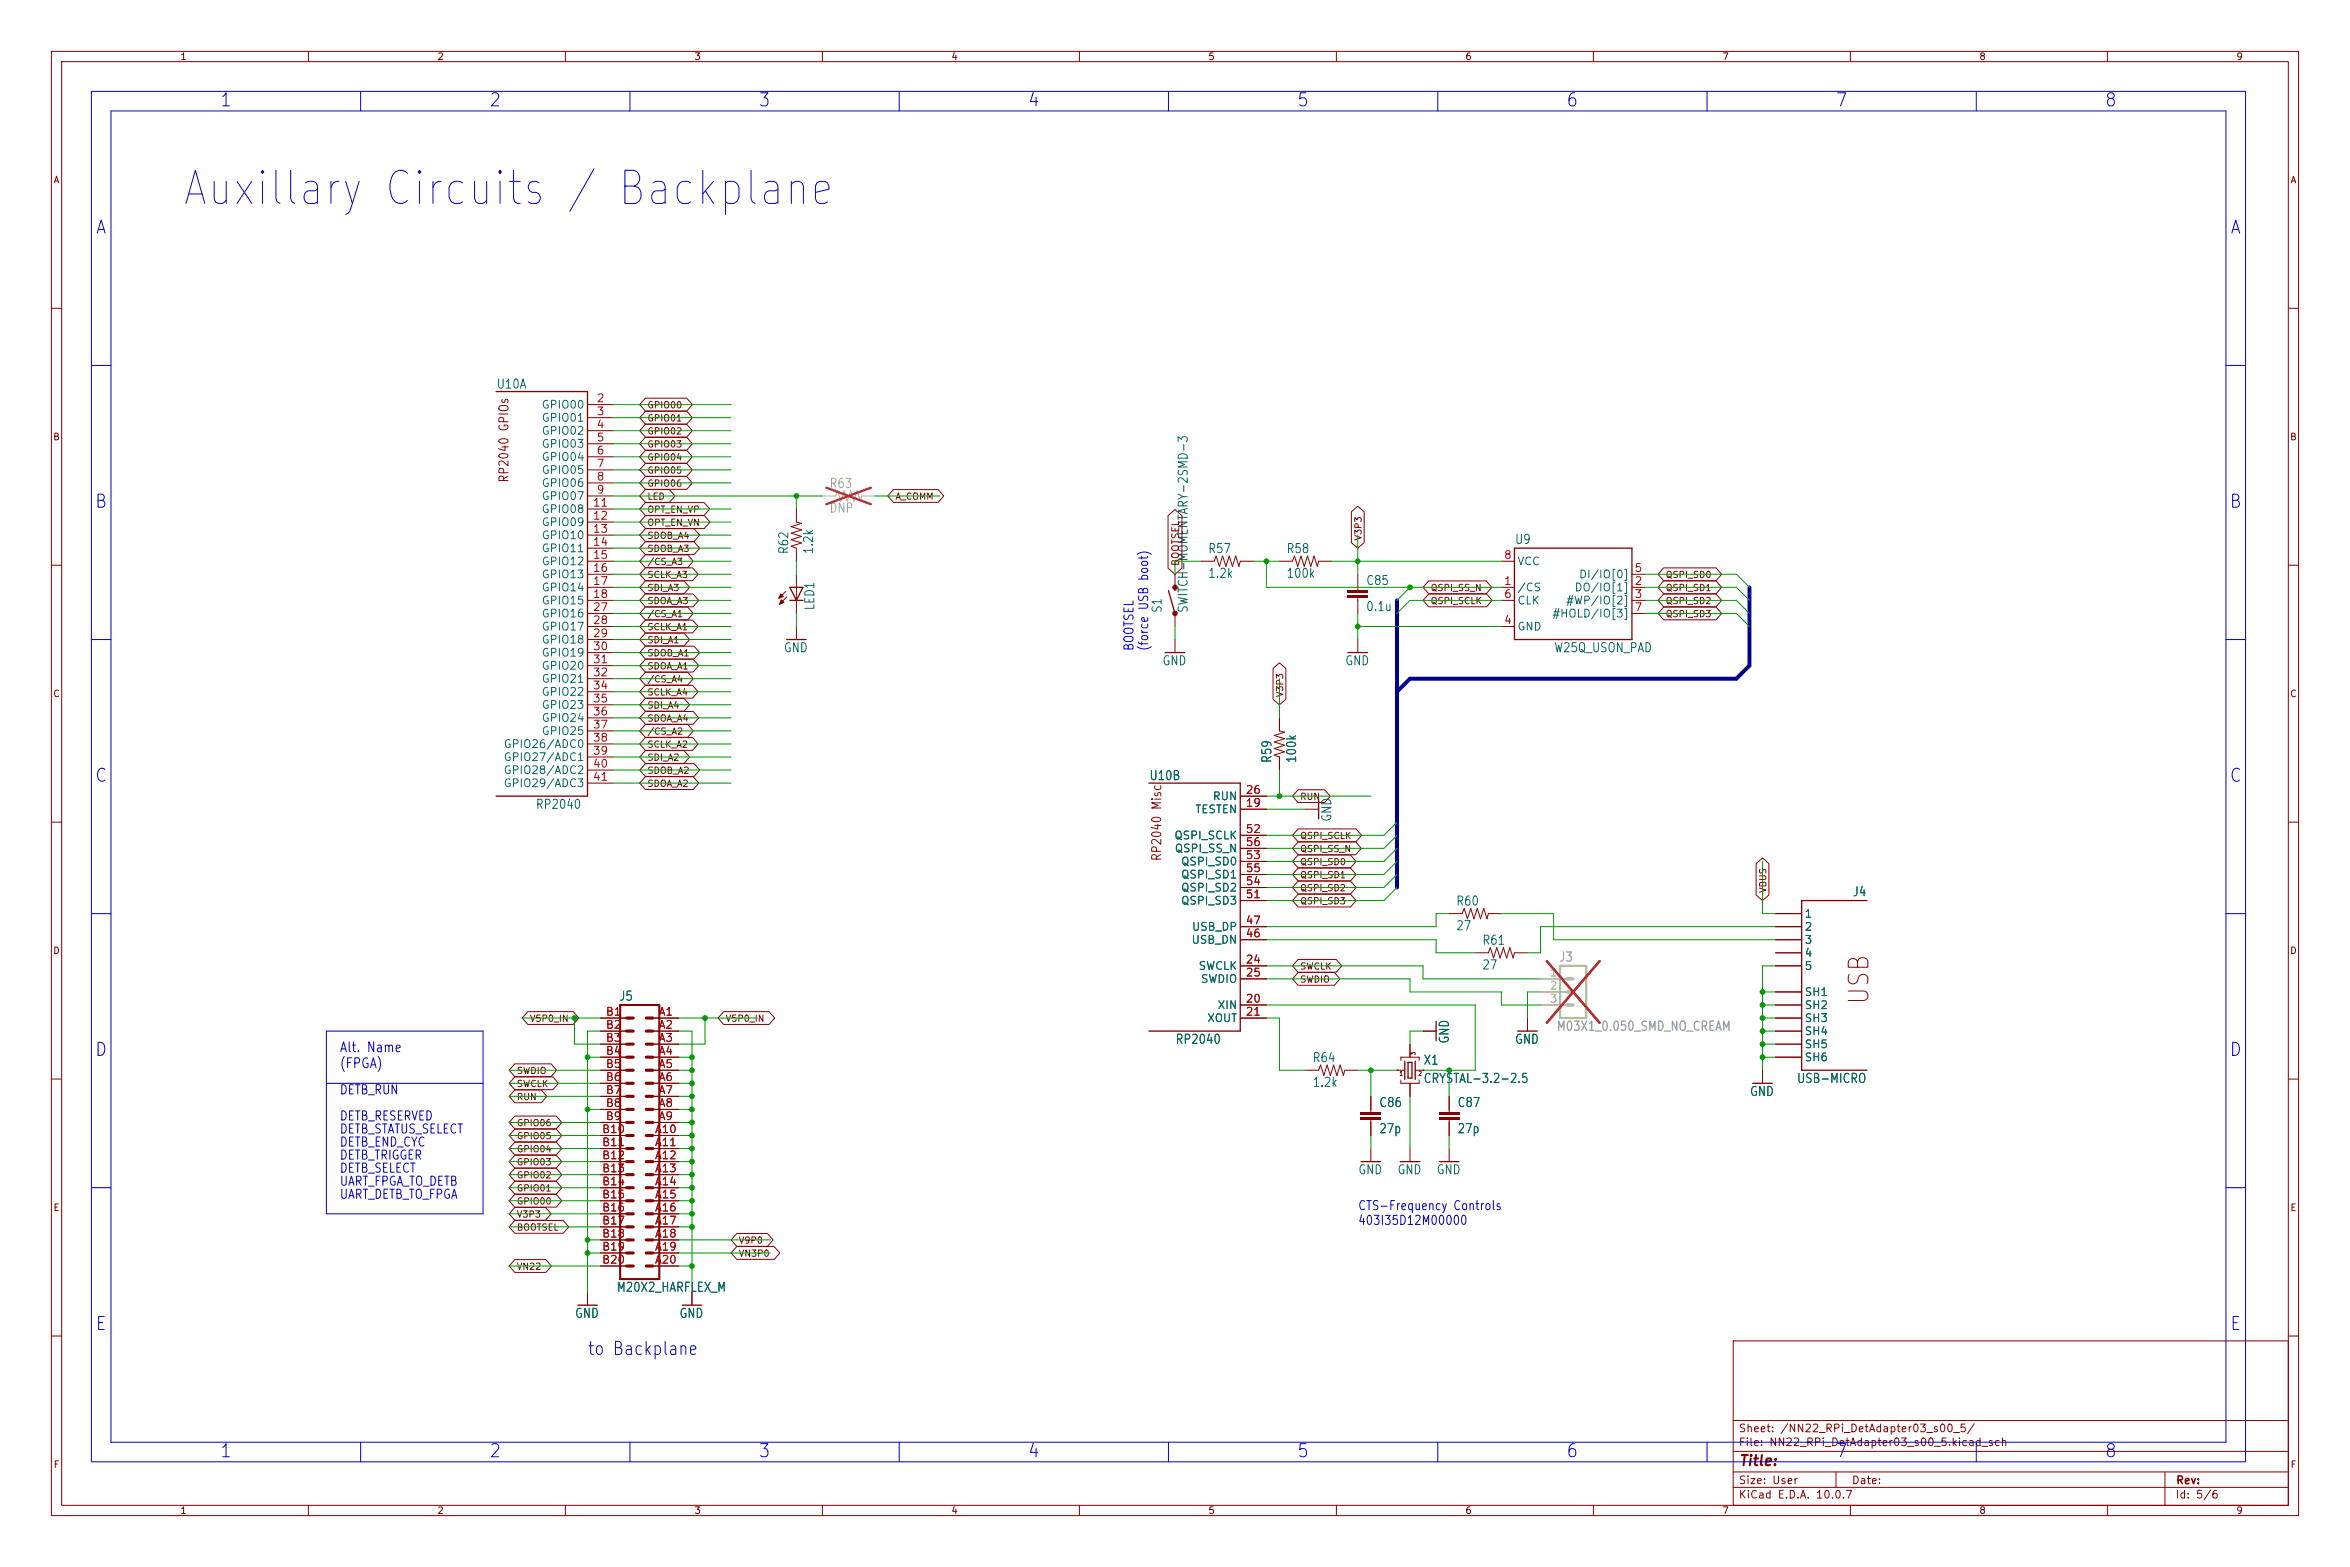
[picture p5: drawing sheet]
<svg xmlns="http://www.w3.org/2000/svg" width="457mm" height="305mm" viewBox="0 0 457 305" stroke-linecap="round" stroke-linejoin="round" font-family="sans-serif">
<defs><g id="words">
<text font-size="6.5" fill="#0000c2" x="35.1" y="41.5">Auxillary Circuits / Backplane</text>
<text font-size="3.8" fill="#840000" x="364.5" y="195.8" transform="rotate(-90 364.5 195.8)">USB</text>
<g font-size="2.5" fill="#0000c2">
<text x="42.7" y="21.4">1</text>
<text x="95" y="21.4">2</text>
<text x="147.4" y="21.4">3</text>
<text x="199.8" y="21.4">4</text>
<text x="252.2" y="21.4">5</text>
<text x="304.6" y="21.4">6</text>
<text x="357" y="21.4">7</text>
<text x="409.4" y="21.4">8</text>
<text x="18.5" y="46.1">A</text>
<text x="433.8" y="46.1">A</text>
<text x="18.3" y="99.5">B</text>
<text x="433.6" y="99.5">B</text>
<text x="18.3" y="152.8">C</text>
<text x="433.6" y="152.8">C</text>
<text x="18.3" y="206.2">D</text>
<text x="433.6" y="206.2">D</text>
<text x="18.4" y="259.5">E</text>
<text x="433.7" y="259.5">E</text>
<text x="114.2" y="264.4">to Backplane</text>
<text x="42.7" y="284.3">1</text>
<text x="95" y="284.3">2</text>
<text x="147.4" y="284.3">3</text>
<text x="199.8" y="284.3">4</text>
<text x="252.2" y="284.3">5</text>
<text x="304.6" y="284.3">6</text>
<text x="357" y="284.3">7</text>
<text x="409.4" y="284.3">8</text>
</g>
<text font-size="2" fill="#840000" x="338.2" y="285.8">Title:</text>
<g font-size="1.9" fill="#0000c2">
<text x="66" y="205.3">Alt. Name</text>
<text x="66" y="208.4">(FPGA)</text>
</g>
<g font-size="1.8" fill="#006464">
<text x="96.5" y="76.1">U10A</text>
<text x="153.8" y="108" transform="rotate(-90 153.8 108)">R62</text>
<text x="158.6" y="108" transform="rotate(-90 158.6 108)">1.2k</text>
<text x="294.6" y="106.3">U9</text>
<text x="234.9" y="108.1">R57</text>
<text x="234.9" y="112.9">1.2k</text>
<text x="250.2" y="108.1">R58</text>
<text x="250.2" y="112.9">100k</text>
<text x="158.9" y="118.9" transform="rotate(-90 158.9 118.9)">LED1</text>
<text x="226.4" y="119.4" transform="rotate(-90 226.4 119.4)">S1</text>
<text x="231.5" y="119.4" transform="rotate(-90 231.5 119.4)">SWITCH-MOMENTARY-2SMD-3</text>
<text x="265.7" y="114.3">C85</text>
<text x="265.7" y="119.4">0.1u</text>
<text x="152.4" y="127.4">GND</text>
<text x="226" y="129.9">GND</text>
<text x="261.6" y="129.9">GND</text>
<text x="302.2" y="127.4">W25Q_USON_PAD</text>
<text x="247.8" y="148.6" transform="rotate(-90 247.8 148.6)">R59</text>
<text x="252.6" y="148.6" transform="rotate(-90 252.6 148.6)">100k</text>
<text x="223.5" y="152.3">U10B</text>
<text x="104.1" y="157.9">RP2040</text>
<text x="259.5" y="160" transform="rotate(-90 259.5 160)">GND</text>
<text x="283.2" y="176.7">R60</text>
<text x="360.3" y="174.9">J4</text>
<text x="283.2" y="181.5">27</text>
<text x="288.3" y="184.3">R61</text>
<text x="288.3" y="189.1">27</text>
<text x="120.4" y="195.2">J5</text>
<text x="228.6" y="203.6">RP2040</text>
<text x="282.3" y="203.2" transform="rotate(-90 282.3 203.2)">GND</text>
<text x="294.6" y="203.6">GND</text>
<text x="255.3" y="207.2">R64</text>
<text x="276.8" y="207.6">X1</text>
<text x="255.3" y="212">1.2k</text>
<text x="268.2" y="215.9">C86</text>
<text x="276.8" y="211.2">CRYSTAL-3.2-2.5</text>
<text x="283.4" y="215.9">C87</text>
<text x="340.3" y="213.7">GND</text>
<text x="349.5" y="211.2">USB-MICRO</text>
<text x="268.2" y="221">27p</text>
<text x="283.4" y="221">27p</text>
<text x="264.1" y="229">GND</text>
<text x="271.8" y="229">GND</text>
<text x="279.4" y="229">GND</text>
<text x="119.9" y="251.8">M20X2_HARFLEX_M</text>
<text x="111.7" y="256.9">GND</text>
<text x="132.1" y="256.9">GND</text>
</g>
<g font-size="1.8" fill="#840000">
<text x="99.4" y="94" transform="rotate(-90 99.4 94)">RP2040 GPIOs</text>
<text x="226.4" y="167.7" transform="rotate(-90 226.4 167.7)">RP2040 Misc</text>
</g>
<g font-size="1.8" fill="#989898">
<text x="161.3" y="95.4">R63</text>
<text x="161.3" y="100.2">DNP</text>
<text x="303.3" y="187.6">J3</text>
<text x="302.7" y="201">M03X1_0.050_SMD_NO_CREAM</text>
</g>
<g font-size="1.8" fill="#0000c2">
<text x="221" y="126.8" transform="rotate(-90 221 126.8)">BOOTSEL</text>
<text x="223.8" y="126.8" transform="rotate(-90 223.8 126.8)">(force USB boot)</text>
<text x="66" y="213.4">DETB_RUN</text>
<text x="66" y="218.5">DETB_RESERVED</text>
<text x="66" y="221">DETB_STATUS_SELECT</text>
<text x="66" y="226.1">DETB_TRIGGER</text>
<text x="66" y="223.6">DETB_END_CYC</text>
<text x="66" y="233.7">UART_DETB_TO_FPGA</text>
<text x="66" y="228.7">DETB_SELECT</text>
<text x="66" y="231.2">UART_FPGA_TO_DETB</text>
<text x="264.1" y="236">CTS-Frequency Controls</text>
<text x="264.1" y="238.8">403I35D12M00000</text>
</g>
<g font-size="1.5" fill="#006464">
<text x="105.3" y="79.9">GPIO00</text>
<text x="105.3" y="82.4">GPIO01</text>
<text x="105.3" y="85">GPIO02</text>
<text x="105.3" y="87.5">GPIO03</text>
<text x="105.3" y="90.1">GPIO04</text>
<text x="105.3" y="92.6">GPIO05</text>
<text x="105.3" y="95.1">GPIO06</text>
<text x="105.3" y="97.7">GPIO07</text>
<text x="105.3" y="100.2">GPIO08</text>
<text x="105.3" y="102.8">GPIO09</text>
<text x="105.3" y="105.3">GPIO10</text>
<text x="105.3" y="107.8">GPIO11</text>
<text x="105.3" y="110.4">GPIO12</text>
<text x="105.3" y="112.9">GPIO13</text>
<text x="295.1" y="110.4">VCC</text>
<text x="307.1" y="112.9">DI/IO[0]</text>
<text x="105.3" y="115.5">GPIO14</text>
<text x="105.3" y="118">GPIO15</text>
<text x="295.1" y="115.5">/CS</text>
<text x="295.1" y="118">CLK</text>
<text x="304.5" y="118">#WP/IO[2]</text>
<text x="306.2" y="115.5">DO/IO[1]</text>
<text x="105.3" y="120.5">GPIO16</text>
<text x="105.3" y="123.1">GPIO17</text>
<text x="105.3" y="125.6">GPIO18</text>
<text x="295.1" y="123.1">GND</text>
<text x="301.9" y="120.5">#HOLD/IO[3]</text>
<text x="105.3" y="128.2">GPIO19</text>
<text x="105.3" y="130.7">GPIO20</text>
<text x="105.3" y="133.2">GPIO21</text>
<text x="105.3" y="135.8">GPIO22</text>
<text x="105.3" y="138.3">GPIO23</text>
<text x="105.3" y="140.9">GPIO24</text>
<text x="105.3" y="143.4">GPIO25</text>
<text x="97.9" y="145.9">GPIO26/ADC0</text>
<text x="97.9" y="148.5">GPIO27/ADC1</text>
<text x="97.9" y="151">GPIO28/ADC2</text>
<text x="97.9" y="153.6">GPIO29/ADC3</text>
<text x="232.4" y="158.6">TESTEN</text>
<text x="235.8" y="156.1">RUN</text>
<text x="228.3" y="163.7">QSPI_SCLK</text>
<text x="228.4" y="166.3">QSPI_SS_N</text>
<text x="229.7" y="168.8">QSPI_SD0</text>
<text x="229.7" y="173.9">QSPI_SD2</text>
<text x="229.7" y="171.3">QSPI_SD1</text>
<text x="229.7" y="176.4">QSPI_SD3</text>
<text x="351" y="179">1</text>
<text x="231.7" y="184">USB_DN</text>
<text x="231.8" y="181.5">USB_DP</text>
<text x="351" y="181.5">2</text>
<text x="351" y="184">3</text>
<text x="233.1" y="189.1">SWCLK</text>
<text x="233.5" y="191.7">SWDIO</text>
<text x="351" y="186.6">4</text>
<text x="351" y="189.1">5</text>
<text x="236.8" y="196.7">XIN</text>
<text x="351" y="194.2">SH1</text>
<text x="351" y="196.7">SH2</text>
<text x="234.7" y="199.3">XOUT</text>
<text x="351" y="199.3">SH3</text>
<text x="351" y="201.8">SH4</text>
<text x="351" y="204.4">SH5</text>
<text x="351" y="206.9">SH6</text>
</g>
<g font-size="1.5" fill="#a90000">
<text x="116" y="78.7">2</text>
<text x="116" y="81.2">3</text>
<text x="116" y="83.7">4</text>
<text x="116" y="86.3">5</text>
<text x="116" y="88.8">6</text>
<text x="116" y="91.4">7</text>
<text x="116" y="93.9">8</text>
<text x="115.2" y="99">11</text>
<text x="115.2" y="101.5">12</text>
<text x="116" y="96.4">9</text>
<text x="115.2" y="104.1">13</text>
<text x="115.2" y="106.6">14</text>
<text x="115.2" y="109.1">15</text>
<text x="115.2" y="111.7">16</text>
<text x="292.5" y="109.1">8</text>
<text x="317.9" y="111.7">5</text>
<text x="115.2" y="114.2">17</text>
<text x="115.2" y="116.8">18</text>
<text x="115.2" y="119.3">27</text>
<text x="292.5" y="114.2">1</text>
<text x="292.5" y="116.8">6</text>
<text x="317.9" y="114.2">2</text>
<text x="317.9" y="116.8">3</text>
<text x="317.9" y="119.3">7</text>
<text x="115.2" y="121.8">28</text>
<text x="115.2" y="124.4">29</text>
<text x="292.5" y="121.8">4</text>
<text x="115.2" y="126.9">30</text>
<text x="115.2" y="129.5">31</text>
<text x="115.2" y="132">32</text>
<text x="115.2" y="134.5">34</text>
<text x="115.2" y="137.1">35</text>
<text x="115.2" y="139.6">36</text>
<text x="115.2" y="142.2">37</text>
<text x="115.2" y="144.7">38</text>
<text x="115.2" y="147.2">39</text>
<text x="115.2" y="149.8">40</text>
<text x="115.2" y="152.3">41</text>
<text x="242.2" y="154.9">26</text>
<text x="242.2" y="157.4">19</text>
<text x="242.2" y="162.5">52</text>
<text x="242.2" y="167.6">53</text>
<text x="242.2" y="165">56</text>
<text x="242.2" y="172.6">54</text>
<text x="242.2" y="170.1">55</text>
<text x="242.2" y="175.2">51</text>
<text x="242.2" y="182.8">46</text>
<text x="242.2" y="180.3">47</text>
<text x="242.2" y="187.9">24</text>
<text x="242.2" y="190.4">25</text>
<text x="242.2" y="195.5">20</text>
<text x="117.7" y="198">B1</text>
<text x="117.7" y="200.6">B2</text>
<text x="117.7" y="203.1">B3</text>
<text x="128" y="198">A1</text>
<text x="128" y="200.6">A2</text>
<text x="128" y="203.1">A3</text>
<text x="242.2" y="198">21</text>
<text x="117.7" y="205.7">B4</text>
<text x="117.7" y="208.2">B5</text>
<text x="128" y="205.7">A4</text>
<text x="128" y="208.2">A5</text>
<text x="117.7" y="210.7">B6</text>
<text x="117.7" y="213.3">B7</text>
<text x="117.7" y="215.8">B8</text>
<text x="128" y="210.7">A6</text>
<text x="128" y="213.3">A7</text>
<text x="128" y="215.8">A8</text>
<text x="117" y="220.9">B10</text>
<text x="117.7" y="218.4">B9</text>
<text x="127.3" y="220.9">A10</text>
<text x="128" y="218.4">A9</text>
<text x="117" y="223.4">B11</text>
<text x="117" y="226">B12</text>
<text x="127.3" y="223.4">A11</text>
<text x="127.3" y="226">A12</text>
<text x="117" y="228.5">B13</text>
<text x="117" y="231.1">B14</text>
<text x="117" y="233.6">B15</text>
<text x="127.3" y="228.5">A13</text>
<text x="127.3" y="231.1">A14</text>
<text x="127.3" y="233.6">A15</text>
<text x="117" y="236.1">B16</text>
<text x="117" y="238.7">B17</text>
<text x="127.3" y="236.1">A16</text>
<text x="127.3" y="238.7">A17</text>
<text x="117" y="241.2">B18</text>
<text x="117" y="243.8">B19</text>
<text x="127.3" y="241.2">A18</text>
<text x="127.3" y="243.8">A19</text>
<text x="117" y="246.3">B20</text>
<text x="127.3" y="246.3">A20</text>
</g>
<g font-size="1.5" fill="#aaa">
<text x="301.4" y="190.4">1</text>
<text x="301.4" y="193">2</text>
<text x="301.4" y="195.5">3</text>
</g>
<g font-size="1.5" fill="#840000">
<text x="338.2" y="281.8">File: NN22_RPi_DetAdapter03_s00_5.kicad_sch</text>
<text x="338.2" y="279.1">Sheet: /NN22_RPi_DetAdapter03_s00_5/</text>
<text x="338.2" y="292">KiCad E.D.A. 10.0.7</text>
<text x="338.2" y="289.2">Size: User</text>
<text x="360.2" y="289.2">Date:</text>
<text x="423.2" y="292">Id: 5/6</text>
<text x="423.2" y="289.2">Rev:</text>
</g>
<text font-size="1.4" fill="#840000" x="229.7" y="110.3" transform="rotate(-90 229.7 110.3)">BOOTSEL</text>
<g font-size="1.3" fill="#840000">
<text x="35" y="12">1</text>
<text x="85" y="12">2</text>
<text x="135" y="12">3</text>
<text x="185" y="12">4</text>
<text x="235" y="12">5</text>
<text x="285" y="12">6</text>
<text x="335" y="12">7</text>
<text x="385" y="12">8</text>
<text x="435" y="12">9</text>
<text x="10.3" y="36">A</text>
<text x="445.5" y="36">A</text>
<text x="10.2" y="86">B</text>
<text x="445.4" y="86">B</text>
<text x="10.2" y="136">C</text>
<text x="445.4" y="136">C</text>
<text x="10.2" y="186">D</text>
<text x="445.4" y="186">D</text>
<text x="10.3" y="236">E</text>
<text x="445.5" y="236">E</text>
<text x="10.3" y="286">F</text>
<text x="445.5" y="286">F</text>
<text x="35" y="294.9">1</text>
<text x="85" y="294.9">2</text>
<text x="135" y="294.9">3</text>
<text x="185" y="294.9">4</text>
<text x="235" y="294.9">5</text>
<text x="285" y="294.9">6</text>
<text x="335" y="294.9">7</text>
<text x="385" y="294.9">8</text>
<text x="435" y="294.9">9</text>
</g>
<g font-size="1.2" fill="#840000">
<text x="125.8" y="82.3">GPIO01</text>
<text x="125.8" y="79.8">GPIO00</text>
<text x="125.8" y="89.9">GPIO04</text>
<text x="125.8" y="84.9">GPIO02</text>
<text x="125.8" y="87.4">GPIO03</text>
<text x="125.8" y="95">GPIO06</text>
<text x="125.8" y="92.5">GPIO05</text>
<text x="125.8" y="97.6">LED</text>
<text x="125.8" y="100.1">OPT_EN_VP</text>
<text x="174.1" y="97.6">A_COMM</text>
<text x="125.8" y="102.6">OPT_EN_VN</text>
<text x="125.8" y="107.7">SDOB_A3</text>
<text x="125.8" y="105.2">SDOB_A4</text>
<text x="265.2" y="105.3" transform="rotate(-90 265.2 105.3)">V3P3</text>
<text x="125.8" y="110.3">/CS_A3</text>
<text x="125.8" y="112.8">SCLK_A3</text>
<text x="324" y="112.8">QSPI_SD0</text>
<text x="125.8" y="115.3">SDI_A3</text>
<text x="125.8" y="117.9">SDOA_A3</text>
<text x="278.2" y="115.3">QSPI_SS_N</text>
<text x="278.2" y="117.9">QSPI_SCLK</text>
<text x="324" y="117.9">QSPI_SD2</text>
<text x="324" y="115.3">QSPI_SD1</text>
<text x="125.8" y="120.4">/CS_A1</text>
<text x="125.8" y="123">SCLK_A1</text>
<text x="125.8" y="125.5">SDI_A1</text>
<text x="324" y="120.4">QSPI_SD3</text>
<text x="125.8" y="130.6">SDOA_A1</text>
<text x="125.8" y="128">SDOB_A1</text>
<text x="125.8" y="135.7">SCLK_A4</text>
<text x="125.8" y="133.1">/CS_A4</text>
<text x="250" y="135.8" transform="rotate(-90 250 135.8)">V3P3</text>
<text x="125.8" y="138.2">SDI_A4</text>
<text x="125.8" y="143.3">/CS_A2</text>
<text x="125.8" y="140.7">SDOA_A4</text>
<text x="125.8" y="148.4">SDI_A2</text>
<text x="125.8" y="145.8">SCLK_A2</text>
<text x="125.8" y="153.4">SDOA_A2</text>
<text x="125.8" y="150.9">SDOB_A2</text>
<text x="252.8" y="156">RUN</text>
<text x="252.8" y="166.1">QSPI_SS_N</text>
<text x="252.8" y="163.6">QSPI_SCLK</text>
<text x="252.8" y="171.2">QSPI_SD1</text>
<text x="252.8" y="168.7">QSPI_SD0</text>
<text x="252.8" y="173.8">QSPI_SD2</text>
<text x="343.9" y="173.9" transform="rotate(-90 343.9 173.9)">VBUS</text>
<text x="252.8" y="176.3">QSPI_SD3</text>
<text x="252.8" y="189">SWCLK</text>
<text x="252.8" y="191.5">SWDIO</text>
<text x="103" y="199.2">V5P0_IN</text>
<text x="141.1" y="199.2">V5P0_IN</text>
<text x="100.4" y="209.3">SWDIO</text>
<text x="100.4" y="214.4">RUN</text>
<text x="100.4" y="211.9">SWCLK</text>
<text x="100.4" y="219.5">GPIO06</text>
<text x="100.4" y="224.6">GPIO04</text>
<text x="100.4" y="222">GPIO05</text>
<text x="100.4" y="227.1">GPIO03</text>
<text x="100.4" y="229.6">GPIO02</text>
<text x="100.4" y="232.2">GPIO01</text>
<text x="100.4" y="234.7">GPIO00</text>
<text x="100.4" y="239.8">BOOTSEL</text>
<text x="100.4" y="237.3">V3P3</text>
<text x="143.6" y="244.9">VN3P0</text>
<text x="143.6" y="242.3">V9P0</text>
<text x="100.4" y="247.4">VN22</text>
</g>
<g font-size=".9" fill="#840000">
<text x="272.2" y="209.6">1</text>
<text x="275.6" y="205.5" transform="rotate(-90 275.6 205.5)">3</text>
<text x="275.9" y="209.6">2</text>
</g>
</g></defs>
<g fill="none" stroke="#840000" stroke-width=".19">
<path d="M10 10h437.2v285h-437.2zM12 12h433.2v281h-433.2zM60 10v2M110 10v2M160 10v2M210 10v2M260 10v2M310 10v2M360 10v2M410 10v2M10 60h2M445.2 60h2"/>
<path d="M154.9 99.1v2.5l1.1 .3-2.1 .6 2.1 .6-2.1 .7 2.1 .6-2.1 .6 2.1 .7-2.1 .6 1 .4v2.5M10 110h2M233.7 109.2h2.5l.4-1 .6 2 .7-2 .6 2 .6-2 .7 2 .6-2 .6 2 .3-1h2.5M445.2 110h2M10 160h2M281.9 177.8h2.6l.4-1 .6 2 .6-2 .7 2 .6-2 .6 2 .7-2 .6 2 .3-1h2.5M445.2 160h2M10 210h2M254 208.3h2.5l.4-1 .7 2 .6-2 .6 2 .7-2 .6 2 .6-2 .7 2 .2-1h2.6M445.2 210h2M266.7 223.5v2.6M281.9 223.5v2.6"/>
<path d="M10 260h2M337.2 261h108v32h-108zM337.2 276.5h108M445.2 260h2M60 293v2M110 293v2M160 293v2M210 293v2M260 293v2M310 293v2M337.2 289.5h108M337.2 286.5h108"/>
<path d="M337.2 282.5h108M357.2 286.5v3M360 293v2M410 293v2M421.2 286.5v6.5"/>
</g>
<path d="M264.8 226.1h3.8M280 226.1h3.8" fill="none" stroke="#840000" stroke-width=".25"/>
<g fill="#840000">
<path d="M279.9 216.4h4.1v.5h-4.1z"/>
<path d="M279.9 217.4h4.1v.5h-4.1z"/>
</g>
<path d="M228.6 111.8v2.5M228.6 119.4v2.5M281.9 213.4v3M281.9 217.9v3.1" fill="none" stroke="#840000" stroke-width=".19"/>
<path d="M160 96.5h2.6l.3-1 .7 2 .6-2 .6 2 .7-2 .6 2 .7-2 .6 2 .2-1h2.6" fill="none" stroke="#a1a1a1" stroke-width=".19"/>
<path d="M160.8 94.9l8.6 3.2M169.4 94.9l-8.6 3.2" fill="none" stroke="#e12e31" stroke-width=".46"/>
<g fill="#840000" stroke="#840000" stroke-width=".41">
<circle cx="228.6" cy="119.4" r=".33"/>
<circle cx="228.6" cy="114.3" r=".33"/>
</g>
<path d="M227.3 114.9l1.3 4.5M228.6 114.3v.6" fill="none" stroke="#840000" stroke-width=".25"/>
<g fill="#840000">
<path d="M264.7 216.4h4v.5h-4z"/>
<path d="M264.7 217.4h4v.5h-4z"/>
</g>
<g fill="none" stroke="#840000" stroke-width=".19">
<path d="M114.3 78.7h5.1M114.3 81.3h5.1M114.3 83.8h5.1M114.3 86.4h5.1M114.3 88.9h5.1M114.3 91.4h5.1M114.3 94h5.1M114.3 96.5h5.1M114.3 99.1h5.1M114.3 109.2h5.1M114.3 101.6h5.1M114.3 104.1h5.1"/>
<path d="M114.3 106.7h5.1M114.3 111.8h5.1M114.3 114.3h5.1M114.3 116.8h5.1M114.3 119.4h5.1M152.9 115.1l-1.4 1.4M153 116.2l-1.4 1.4M154.9 111.8v7.6M248.9 109.2h2.6l.3-1 .7 2 .6-2 .6 2 .7-2 .6 2 .7-2 .6 2 .2-1h2.6M292.1 109.2h2.5M292.1 114.3h2.5M292.1 116.8h2.5"/>
<path d="M317.5 111.8h2.5M317.5 114.3h2.5M317.5 116.8h2.5M317.5 119.4h2.5M114.3 121.9h5.1M114.3 124.5h5.1M114.3 127h5.1M114.3 129.5h5.1M114.3 132.1h5.1M114.3 134.6h5.1M114.3 137.2h5.1M114.3 139.7h5.1"/>
<path d="M154.9 121.9v2.6M228.6 124.5v2.5M264.2 124.5v2.5M292.1 121.9h2.5M114.3 142.2h5.1M114.3 144.8h5.1M114.3 147.3h5.1M114.3 149.9h5.1M114.3 152.4h5.1M345.4 177.8h5.1M287 185.4h2.6l.3-1 .7 2 .6-2 .6 2 .7-2 .6 2 .7-2 .6 2 .2-1h2.6M345.4 185.4h5.1"/>
<path d="M345.4 180.3h5.1M345.4 182.9h5.1M345.4 188h5.1M345.4 193h5.1M345.4 195.6h5.1M345.4 198.1h5.1M266.7 213.4v3M266.7 217.9v3.1M271.8 208.3h.1M271.8 208.3h1.5M272.5 206.4v-.7h3.6v.7M272.5 210.2v.6h3.6v-.6"/>
<path d="M274.3 203.2v2.5M274.3 210.8v2.6M275.3 208.3h1.6M276.9 208.3h.1M276.9 200.7h2.5M342.9 208.3v2.5M345.4 200.7h5.1M345.4 205.7h5.1M345.4 203.2h5.1M114.3 251.5v2.5"/>
</g>
<g fill="#840000" stroke="#840000" stroke-width=".19">
<path d="M151.9 115.6l.5 .5-.9 .4z"/>
<path d="M152 116.7l.5 .5-.9 .4z"/>
</g>
<g fill="none" stroke="#840000" stroke-width=".25">
<path d="M96.5 76.2h17.8v78.7h-17.8M153.7 114.3h2.5l-1.3 2.5zM153.7 116.8h2.5M294.6 106.7h22.9v17.8h-22.9zM153 124.5h3.8M226.7 127h3.8M262.3 127h3.8M363.2 175.3h-12.7v33h12.7M279.4 198.8v3.8M273.3 206.5v3.6M273.9 206.8h.8v3h-.8zM275.3 206.5v3.6"/>
<path d="M341 210.8h3.8M112.4 254h3.8"/>
</g>
<path d="M303.5 188h5.1v10.1h-5.1z" fill="none" stroke="#a1a1a1" stroke-width=".41"/>
<path d="M304.8 190.5h1.3M304.8 193h1.3M304.8 195.6h1.3" fill="none" stroke="#a1a1a1" stroke-width=".61"/>
<path d="M299.7 190.5h5.1M299.7 193h5.1M299.7 195.6h5.1" fill="none" stroke="#a1a1a1" stroke-width=".19"/>
<path d="M300.9 187l10.3 12M311.2 187l-10.3 12" fill="none" stroke="#e12e31" stroke-width=".46"/>
<g fill="#840000">
<path d="M262.1 114.8h4.1v.5h-4.1z"/>
<path d="M262.1 115.8h4.1v.5h-4.1z"/>
</g>
<g fill="none" stroke="#840000" stroke-width=".19">
<path d="M125.5 77.5h8.1l1.1 1.2-1.1 1.3h-8.1l-1-1.3zM125.5 92.7h8.1l1.1 1.3-1.1 1.2h-8.1l-1-1.2zM125.5 87.7h8.1l1.1 1.2-1.1 1.2h-8.1l-1-1.2zM125.5 95.3h4.7l1.1 1.2-1.1 1.3h-4.7l-1-1.3zM125.5 90.2h8.1l1.1 1.2-1.1 1.3h-8.1l-1-1.3zM125.5 97.8h11.5l1.1 1.3-1.1 1.2h-11.5l-1-1.2zM125.5 82.6h8.1l1.1 1.2-1.1 1.3h-8.1l-1-1.3zM125.5 80h8.1l1.1 1.3-1.1 1.2h-8.1l-1-1.2zM125.5 85.1h8.1l1.1 1.3-1.1 1.2h-8.1l-1-1.2zM173.8 95.3h8.7l1.1 1.2-1.1 1.3h-8.7l-1.1-1.3zM262.9 99.6l1.3-1.1 1.2 1.1v6l-1.2 1.1-1.3-1.1zM125.5 100.4h11.6l1 1.2-1 1.2h-11.6l-1-1.2z"/>
<path d="M125.5 113.1h7.6l1.1 1.2-1.1 1.2h-7.6l-1-1.2zM125.5 115.6h9.4l1 1.2-1 1.3h-9.4l-1-1.3zM125.5 118.1h8.3l1.1 1.3-1.1 1.2h-8.3l-1-1.2zM125.5 108h8.3l1.1 1.2-1.1 1.3h-8.3l-1-1.3zM125.5 105.4h9.5l1.1 1.3-1.1 1.2h-9.5l-1-1.2zM125.5 102.9h9.5l1.1 1.2-1.1 1.3h-9.5l-1-1.3zM125.5 110.5h9.2l1.1 1.3-1.1 1.2h-9.2l-1-1.2zM227.2 100.3l1.4-1.1 1.4 1.1v10.3l-1.4 1.2-1.4-1.2zM264.2 111.8v3M264.2 116.3v3.1M277.9 113.1h11.3l1 1.2-1 1.2h-11.3l-1-1.2zM277.9 115.6h11.3l1.1 1.2-1.1 1.3h-11.3l-1-1.3z"/>
<path d="M323.7 110.5h10.2l1.1 1.3-1.1 1.2h-10.2l-1.1-1.2zM323.7 118.1h10.2l1.1 1.3-1.1 1.2h-10.2l-1.1-1.2zM323.7 115.6h10.2l1.1 1.2-1.1 1.3h-10.2l-1.1-1.3zM323.7 113.1h10.2l1.1 1.2-1.1 1.2h-10.2l-1.1-1.2zM125.5 133.4h9.2l1.1 1.2-1.1 1.3h-9.2l-1-1.3zM125.5 135.9h7.6l1.1 1.3-1.1 1.2h-7.6l-1-1.2zM125.5 130.8h8.3l1.1 1.3-1.1 1.2h-8.3l-1-1.2zM125.5 128.3h9.4l1 1.2-1 1.3h-9.4l-1-1.3zM125.5 120.7h9.2l1.1 1.2-1.1 1.3h-9.2l-1-1.3zM125.5 125.8h9.5l1.1 1.2-1.1 1.2h-9.5l-1-1.2zM125.5 123.2h7.6l1.1 1.3-1.1 1.2h-7.6l-1-1.2zM125.5 138.5h9.4l1 1.2-1 1.2h-9.4l-1-1.2z"/>
<path d="M247.7 130.1l1.2-1.1 1.3 1.1v6l-1.3 1.1-1.2-1.1zM248.9 139.7v2.5l1 .3-2 .6 2 .7-2 .6 2 .6-2 .7 2 .6-2 .6 1 .4v2.6M125.5 146.1h7.6l1.1 1.2-1.1 1.3h-7.6l-1-1.3zM125.5 151.2h9.4l1 1.2-1 1.2h-9.4l-1-1.2zM125.5 148.6h9.5l1.1 1.3-1.1 1.2h-9.5l-1-1.2zM125.5 143.5h9.2l1.1 1.3-1.1 1.2h-9.2l-1-1.2zM125.5 141h8.3l1.1 1.2-1.1 1.3h-8.3l-1-1.3zM241.3 157.5h5.1M241.3 154.9h5.1M252.5 153.7h5.2l1.1 1.2-1.1 1.3h-5.2l-1-1.3zM254 157.5h2.5M241.3 175.3h5.1"/>
<path d="M241.3 162.6h5.1M241.3 167.6h5.1M241.3 172.7h5.1M241.3 170.2h5.1M241.3 165.1h5.1M252.5 163.9h11.3l1 1.2-1 1.2h-11.3l-1-1.2zM252.5 161.3h11.3l1.1 1.3-1.1 1.2h-11.3l-1-1.2zM252.5 168.9h10.2l1.1 1.3-1.1 1.2h-10.2l-1-1.2zM252.5 166.4h10.2l1.1 1.2-1.1 1.3h-10.2l-1-1.3zM252.5 171.5h10.2l1.1 1.2-1.1 1.3h-10.2l-1-1.3zM252.5 174h10.2l1.1 1.3-1.1 1.2h-10.2l-1-1.2zM341.7 168.1l1.2-1.1 1.2 1.1v6.1l-1.2 1.1-1.2-1.1z"/>
<path d="M345.4 177.8h5.1M102.7 196.9h8.8l1.1 1.2-1.1 1.3h-8.8l-1.1-1.3zM116.8 198.1h5.1M127 198.1h5.1M140.8 196.9h8.8l1.1 1.2-1.1 1.3h-8.8l-1.1-1.3zM241.3 198.1h5.1M241.3 195.6h5.1M241.3 188h5.1M241.3 190.5h5.1M241.3 182.9h5.1M241.3 180.3h5.1M252.5 186.7h7.5l1 1.3-1 1.2h-7.5l-1-1.2z"/>
<path d="M252.5 189.3h7.1l1.1 1.2-1.1 1.2h-7.1l-1-1.2zM297.2 198.1v2.6M345.4 198.1h5.1M345.4 195.6h5.1M345.4 188h5.1M345.4 182.9h5.1M345.4 180.3h5.1M345.4 185.4h5.1M345.4 193h5.1M100.1 207h7.1l1.1 1.3-1.1 1.2h-7.1l-1-1.2zM100.1 212.1h5.2l1.1 1.3-1.1 1.2h-5.2l-1-1.2zM100.1 209.6h7.5l1 1.2-1 1.3h-7.5l-1-1.3z"/>
<path d="M100.1 217.2h8.1l1.1 1.2-1.1 1.3h-8.1l-1-1.3zM100.1 219.7h8.1l1.1 1.3-1.1 1.2h-8.1l-1-1.2zM116.8 200.7h5.1M116.8 203.2h5.1M116.8 205.7h5.1M116.8 208.3h5.1M116.8 210.8h5.1M116.8 213.4h5.1M116.8 215.9h5.1M116.8 218.4h5.1M127 200.7h5.1M127 203.2h5.1"/>
<path d="M127 205.7h5.1M127 208.3h5.1M127 210.8h5.1M127 213.4h5.1M127 215.9h5.1M127 218.4h5.1M266.7 213.4v2.5M266.7 218.4v2.6M271.8 208.3h.1M274.3 203.2v2.5M274.3 210.8v2.6M276.9 208.3h.1"/>
<path d="M276.9 200.7h2.5M281.9 213.4v2.5M281.9 218.4v2.6M342.9 208.3v2.5M345.4 200.7h5.1M345.4 203.2h5.1M345.4 205.7h5.1M100.1 222.3h8.1l1.1 1.2-1.1 1.3h-8.1l-1-1.3zM100.1 232.4h8.1l1.1 1.3-1.1 1.2h-8.1l-1-1.2zM100.1 224.8h8.1l1.1 1.3-1.1 1.2h-8.1l-1-1.2zM100.1 227.4h8.1l1.1 1.2-1.1 1.2h-8.1l-1-1.2zM100.1 229.9h8.1l1.1 1.2-1.1 1.3h-8.1l-1-1.3z"/>
<path d="M100.1 237.5h9.5l1.1 1.3-1.1 1.2h-9.5l-1-1.2zM100.1 235h6l1.1 1.2-1.1 1.3h-6l-1-1.3zM116.8 221h5.1M116.8 223.5h5.1M116.8 226.1h5.1M116.8 228.6h5.1M116.8 231.1h5.1M116.8 233.7h5.1M116.8 236.2h5.1M116.8 238.8h5.1M127 221h5.1M127 223.5h5.1"/>
<path d="M127 226.1h5.1M127 228.6h5.1M127 231.1h5.1M127 233.7h5.1M127 236.2h5.1M127 238.8h5.1M274.3 223.5v2.6M100.1 245.1h6.1l1.1 1.3-1.1 1.2h-6.1l-1-1.2zM114.3 251.5v2.5M116.8 241.3h5.1M116.8 243.8h5.1M116.8 246.4h5.1"/>
<path d="M127 241.3h5.1M127 243.8h5.1M127 246.4h5.1M134.6 251.5v2.5M143.3 242.6h7.3l1.1 1.2-1.1 1.3h-7.3l-1.1-1.3zM143.3 240.1h6l1.1 1.2-1.1 1.2h-6l-1.1-1.2z"/>
</g>
<path d="M223.5 152.4h17.8v48.3h-17.8M256.5 155.6v3.8M295.3 200.7h3.8M272.4 226.1h3.8M132.7 254h3.8" fill="none" stroke="#840000" stroke-width=".25"/>
<path d="M120.6 195.6h7.7v53.3h-7.7z" fill="none" stroke="#840000" stroke-width=".41"/>
<g fill="none" stroke="#840000" stroke-width=".61">
<path d="M121.9 198.1h1.3M125.7 198.1h1.3M121.9 200.7h1.3M121.9 203.2h1.3M121.9 205.7h1.3M121.9 208.3h1.3M121.9 210.8h1.3M121.9 213.4h1.3M121.9 215.9h1.3M121.9 218.4h1.3M125.7 200.7h1.3M125.7 203.2h1.3"/>
<path d="M125.7 205.7h1.3M125.7 208.3h1.3M125.7 210.8h1.3M125.7 213.4h1.3M125.7 215.9h1.3M125.7 218.4h1.3M121.9 221h1.3M121.9 223.5h1.3M121.9 226.1h1.3M121.9 228.6h1.3M121.9 231.1h1.3M121.9 233.7h1.3"/>
<path d="M121.9 236.2h1.3M121.9 238.8h1.3M125.7 221h1.3M125.7 223.5h1.3M125.7 226.1h1.3M125.7 228.6h1.3M125.7 231.1h1.3M125.7 233.7h1.3M125.7 236.2h1.3M125.7 238.8h1.3M121.9 241.3h1.3M121.9 243.8h1.3"/>
<path d="M121.9 246.4h1.3M125.7 241.3h1.3M125.7 243.8h1.3M125.7 246.4h1.3"/>
</g>
<g fill="none" stroke="#0000c2" stroke-width=".19">
<path d="M17.8 17.8h419.1v266.7h-419.1zM70.2 17.8v3.8M122.6 17.8v3.8M174.9 17.8v3.8M227.3 17.8v3.8M279.7 17.8v3.8M332.1 17.8v3.8M384.5 17.8v3.8M21.6 21.6h411.5v259.1h-411.5zM17.8 71.1h3.8M433.1 71.1h3.8M17.8 124.5h3.8"/>
<path d="M433.1 124.5h3.8M17.8 177.8h3.8M433.1 177.8h3.8M63.5 200.7h30.5v35.5h-30.5zM63.5 210.8h30.5M17.8 231.1h3.8M433.1 231.1h3.8M70.2 280.7v3.8M122.6 280.7v3.8M174.9 280.7v3.8M227.3 280.7v3.8M279.7 280.7v3.8"/>
<path d="M332.1 280.7v3.8M384.5 280.7v3.8"/>
</g>
<path d="M271.8 116.8v55.9M340.4 114.3v15.2l-2.6 2.6h-63.5l-2.5 2.5" fill="none" stroke="#000084" stroke-width=".76"/>
<g fill="none" stroke="#009600" stroke-width=".19">
<path d="M119.4 78.7h22.8M119.4 99.1h22.8M119.4 81.3h22.8M119.4 83.8h22.8M119.4 86.4h22.8M119.4 94h22.8M119.4 96.5h40.6M119.4 88.9h22.8M119.4 91.4h22.8M154.9 96.5v2.6M170.2 96.5h12.7M119.4 104.1h22.8"/>
<path d="M119.4 101.6h22.8M119.4 106.7h22.8M119.4 119.4h22.8M119.4 111.8h22.8M119.4 109.2h22.8M119.4 114.3h22.8M119.4 116.8h22.8M154.9 109.2v2.6M154.9 119.4v2.5M233.7 109.2h-5.1v2.6M243.8 109.2h5.1M246.4 109.2v5.1h45.7"/>
<path d="M259.1 109.2h33M264.2 104.1v7.7M264.2 119.4v5.1M274.3 114.3l-2.5 2.5M292.1 116.8h-17.8l-2.5 2.6M320 119.4h17.8l2.6 2.5M320 111.8h17.8l2.6 2.5M320 114.3h17.8l2.6 2.5M320 116.8h17.8l2.6 2.6M119.4 121.9h22.8M119.4 124.5h22.8M119.4 127h22.8"/>
<path d="M119.4 129.5h22.8M119.4 139.7h22.8M119.4 132.1h22.8M119.4 137.2h22.8M119.4 134.6h22.8M228.6 121.9v2.6M248.9 132.1v7.6M264.2 121.9h27.9M119.4 144.8h22.8M119.4 152.4h22.8M119.4 142.2h22.8M119.4 147.3h22.8"/>
<path d="M119.4 149.9h22.8M246.4 157.5h7.6M246.4 154.9h20.3M248.9 149.9v5M271.8 172.7l-2.6 2.6h-22.8M271.8 167.6l-2.6 2.6h-22.8M271.8 160l-2.6 2.6h-22.8M271.8 162.6l-2.6 2.5h-22.8M271.8 170.2l-2.6 2.5h-22.8M271.8 165.1l-2.6 2.5h-22.8M281.9 177.8h-2.5v2.5h-33M292.1 177.8h10.2v5.1h43.1"/>
<path d="M342.9 167.6v10.2h2.5M101.6 198.1h15.2M111.8 198.1v5.1h5M132.1 198.1h15.2M137.2 198.1v5.1h-5.1M246.4 198.1h2.5v10.2h5.1M246.4 195.6h40.6v12.7h-10.1M246.4 190.5h27.9v2.5h17.8v2.6h7.6M246.4 182.9h33v2.5h7.6M246.4 188h30.5v2.5h22.8M299.7 193h-2.5v5.1M342.9 198.1h2.5"/>
<path d="M342.9 193h2.5M342.9 195.6h2.5M345.4 188h-2.5v20.3M345.4 180.3h-45.7v5.1h-2.5M99.1 213.4h17.7M99.1 218.4h17.7M99.1 208.3h17.7M99.1 210.8h17.7M114.3 215.9h2.5M114.3 205.7h2.5M116.8 200.7h-2.5v50.8M132.1 215.9h2.5"/>
<path d="M132.1 213.4h2.5M132.1 200.7h2.5v50.8M132.1 218.4h2.5M132.1 208.3h2.5M132.1 205.7h2.5M132.1 210.8h2.5M264.2 208.3h7.6M266.7 208.3v5.1M274.3 213.4v10.1M276.9 200.7h-2.6v2.5M281.9 208.3v5.1M342.9 203.2h2.5"/>
<path d="M342.9 205.7h2.5M342.9 200.7h2.5M99.1 231.1h17.7M99.1 221h17.7M99.1 238.8h17.7M99.1 226.1h17.7M99.1 236.2h17.7M99.1 233.7h17.7M99.1 223.5h17.7M99.1 228.6h17.7M132.1 231.1h2.5M132.1 221h2.5"/>
<path d="M132.1 238.8h2.5M132.1 226.1h2.5M132.1 236.2h2.5M132.1 233.7h2.5M132.1 223.5h2.5M132.1 228.6h2.5M266.7 221v2.5M281.9 221v2.5M99.1 246.4h17.7M114.3 241.3h2.5M114.3 243.8h2.5M132.1 241.3h17.8"/>
<path d="M132.1 243.8h17.8M132.1 246.4h2.5"/>
</g>
<path d="M299.7 190.5h5.1M299.7 193h5.1M299.7 195.6h5.1" fill="none" stroke="#a1a1a1" stroke-width=".19"/>
<path d="M300.9 187l10.3 12M311.2 187l-10.3 12" fill="none" stroke="#e12e31" stroke-width=".46"/>
<g fill="#009600" stroke="#009600" stroke-width=".19">
<circle cx="342.9" cy="193" r=".46"/>
<circle cx="342.9" cy="198.1" r=".46"/>
<circle cx="342.9" cy="195.6" r=".46"/>
<circle cx="342.9" cy="200.7" r=".46"/>
<circle cx="342.9" cy="203.2" r=".46"/>
<circle cx="274.3" cy="114.3" r=".46"/>
<circle cx="264.2" cy="109.2" r=".46"/>
<circle cx="246.4" cy="109.2" r=".46"/>
<circle cx="266.7" cy="208.3" r=".46"/>
<circle cx="281.9" cy="208.3" r=".46"/>
<circle cx="264.2" cy="121.9" r=".46"/>
<circle cx="248.9" cy="154.9" r=".46"/>
<circle cx="342.9" cy="205.7" r=".46"/>
<circle cx="134.6" cy="213.4" r=".46"/>
<circle cx="134.6" cy="226.1" r=".46"/>
<circle cx="134.6" cy="218.4" r=".46"/>
<circle cx="134.6" cy="215.9" r=".46"/>
<circle cx="134.6" cy="223.5" r=".46"/>
<circle cx="134.6" cy="221" r=".46"/>
<circle cx="134.6" cy="210.8" r=".46"/>
<circle cx="134.6" cy="208.3" r=".46"/>
<circle cx="114.3" cy="205.7" r=".46"/>
<circle cx="134.6" cy="205.7" r=".46"/>
<circle cx="114.3" cy="215.9" r=".46"/>
<circle cx="111.8" cy="198.1" r=".46"/>
<circle cx="137.2" cy="198.1" r=".46"/>
<circle cx="114.3" cy="243.8" r=".46"/>
<circle cx="114.3" cy="241.3" r=".46"/>
<circle cx="134.6" cy="238.8" r=".46"/>
<circle cx="134.6" cy="233.7" r=".46"/>
<circle cx="134.6" cy="231.1" r=".46"/>
<circle cx="134.6" cy="236.2" r=".46"/>
<circle cx="134.6" cy="246.4" r=".46"/>
<circle cx="134.6" cy="228.6" r=".46"/>
<circle cx="154.9" cy="96.5" r=".46"/>
</g>
<use href="#words"/>
</svg>
